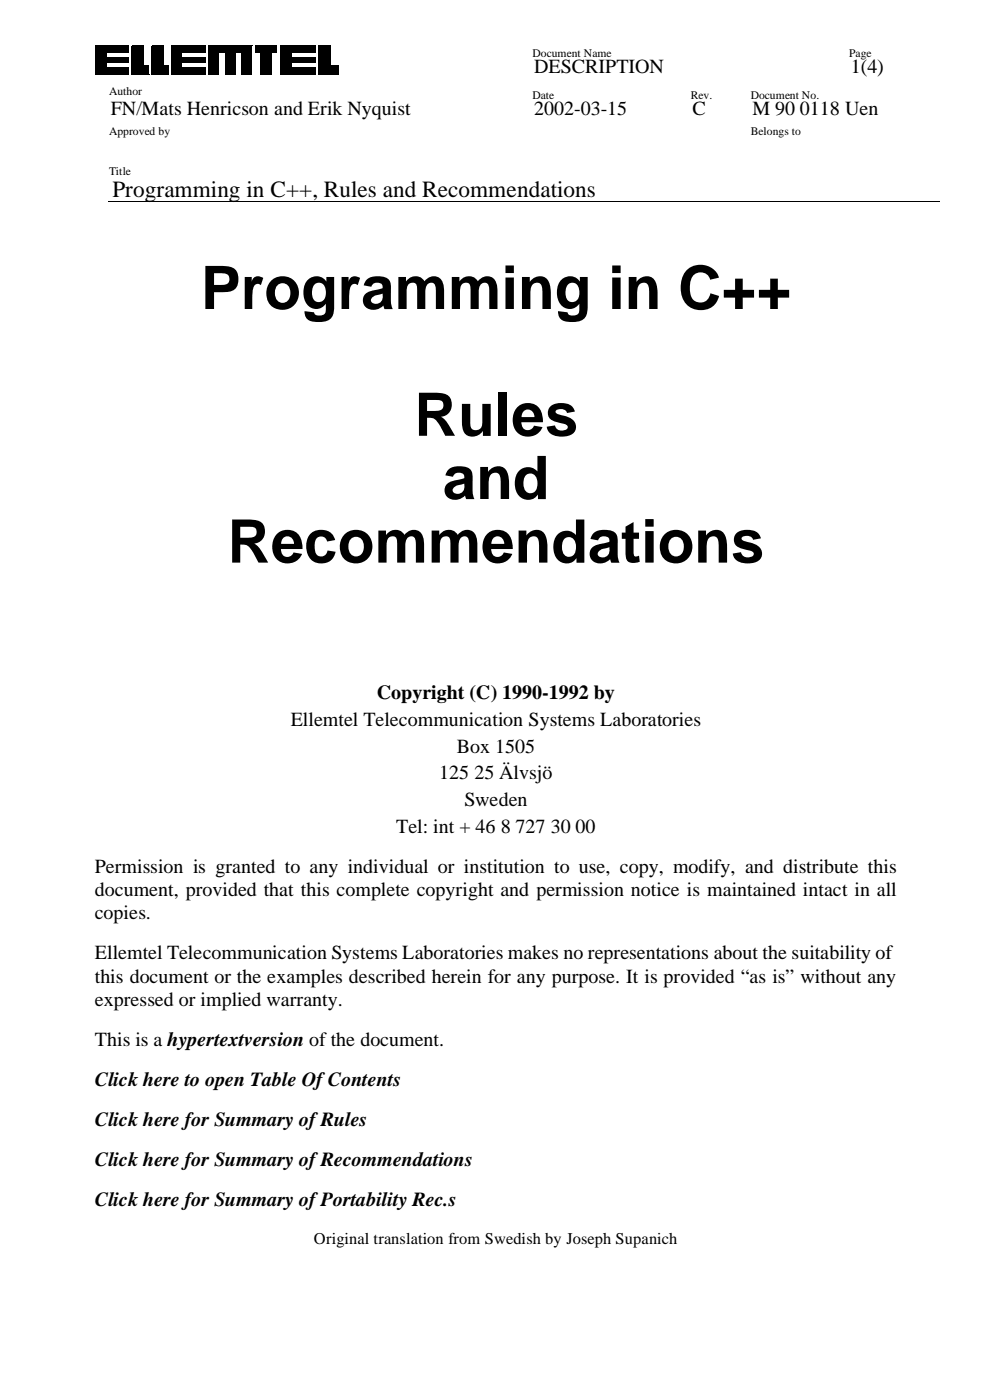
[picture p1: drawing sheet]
<svg xmlns="http://www.w3.org/2000/svg" width="210mm" height="296mm" viewBox="0 0 210 296" stroke-linecap="round" stroke-linejoin="round" font-family="sans-serif">
<defs><g id="words">
<g font-size="12.7">
<text x="42.5" y="65.4">Programming in C++</text>
<text x="87.7" y="92.2">Rules</text>
<text x="93.7" y="105.6">and</text>
<text x="48.2" y="119.1">Recommendations</text>
</g>
<text font-size="4.9" x="23.8" y="41.8">Programming in C++, Rules and Recommendations</text>
<g font-size="4.2">
<text x="113" y="15.5">DESCRIPTION</text>
<text x="180.1" y="15.5">1(4)</text>
<text x="23.5" y="24.4">FN/Mats Henricson and Erik Nyquist</text>
<text x="113" y="24.4">2002-03-15</text>
<text x="146.6" y="24.4">C</text>
<text x="159.3" y="24.4">M 90 0118 Uen</text>
<text x="79.8" y="148">Copyright (C) 1990-1992 by</text>
<text x="61.6" y="153.6">Ellemtel Telecommunication Systems Laboratories</text>
<text x="96.7" y="159.3">Box 1505</text>
<text x="93" y="164.9">125 25 Älvsjö</text>
<text x="98.3" y="170.6">Sweden</text>
<text x="83.8" y="176.2">Tel: int + 46 8 727 30 00</text>
<text x="20.1" y="184.7">Permission is granted to any individual or institution to use, copy, modify, and distribute this</text>
<text x="20.1" y="189.6">document, provided that this complete copyright and permission notice is maintained intact in all</text>
<text x="20.1" y="194.5">copies.</text>
<text x="20.1" y="203">Ellemtel Telecommunication Systems Laboratories makes no representations about the suitability of</text>
<text x="20.1" y="208">this document or the examples described herein for any purpose. It is provided “as is” without any</text>
<text x="20.1" y="212.9">expressed or implied warranty.</text>
<text x="20.1" y="221.4">This is a hypertextversion of the document.</text>
<text x="20.1" y="229.8">Click here to open Table Of Contents</text>
<text x="20.1" y="238.3">Click here for Summary of Rules</text>
<text x="20.1" y="246.8">Click here for Summary of Recommendations</text>
<text x="20.1" y="255.2">Click here for Summary of Portability Rec.s</text>
</g>
<text font-size="3.5" x="66.5" y="263.3">Original translation from Swedish by Joseph Supanich</text>
<g font-size="2.5">
<text x="112.7" y="12.1">Document Name</text>
<text x="179.7" y="12.1">Page</text>
<text x="23.1" y="20.2">Author</text>
<text x="112.7" y="20.9">Date</text>
<text x="146.2" y="20.9">Rev.</text>
<text x="158.9" y="20.9">Document No.</text>
<text x="23.1" y="28.7">Approved by</text>
<text x="158.9" y="28.7">Belongs to</text>
<text x="23.1" y="37.1">Title</text>
</g>
</g></defs>
<g fill="#000">
<path d="M20.2 9.7h7.1v1.4h-4.7v1h4.7v1.2h-4.7v1h4.7v1.4h-7.1z" fill-rule="evenodd"/>
<path d="M22.5 11.1h.2v1.1h-.2z" fill-rule="evenodd"/>
<path d="M22.5 13.3h.2v1.1h-.2z" fill-rule="evenodd"/>
<path d="M27.2 9.7h.1v1.5h-.1z" fill-rule="evenodd"/>
<path d="M27.2 12.1h.1v1.2h-.1z" fill-rule="evenodd"/>
<path d="M27.2 14.3h.1v1.5h-.1z" fill-rule="evenodd"/>
<path d="M27.9 9.7h2.5v4.2h1.1v1.8h-3.6z" fill-rule="evenodd"/>
<path d="M30.3 13.8h1.2v.2h-1.2z" fill-rule="evenodd"/>
<path d="M31.4 13.8h.2v1.9h-.2z" fill-rule="evenodd"/>
<path d="M32.2 9.7h2.4v4.2h1v1.8h-3.4z" fill-rule="evenodd"/>
<path d="M34.5 13.8h1.1v.2h-1.1z" fill-rule="evenodd"/>
<path d="M35.6 13.8h.1v1.9h-.1z" fill-rule="evenodd"/>
<path d="M36.4 9.7h7v1.4h-4.9v1h4.9v1.2h-4.9v1h4.9v1.4h-7z" fill-rule="evenodd"/>
<path d="M38.4 11.1h.2v1.1h-.2z" fill-rule="evenodd"/>
<path d="M38.4 13.3h.2v1.1h-.2z" fill-rule="evenodd"/>
<path d="M43.3 9.7h.2v1.5h-.2z" fill-rule="evenodd"/>
<path d="M43.3 12.1h.2v1.2h-.2z" fill-rule="evenodd"/>
<path d="M43.3 14.3h.2v1.5h-.2z" fill-rule="evenodd"/>
<path d="M44.2 9.7h9.1v6h-2.1v-4.6h-1.4v4.6h-2.1v-4.6h-1.4v4.6h-2.1z" fill-rule="evenodd"/>
<path d="M46.2 11h1.5v.2h-1.5z" fill-rule="evenodd"/>
<path d="M49.7 11h1.5v.2h-1.5z" fill-rule="evenodd"/>
<path d="M53.9 11h1.2v.2h-1.2z" fill-rule="evenodd"/>
<path d="M53.9 9.6h.2v1.5h-.2z" fill-rule="evenodd"/>
<path d="M54 9.7h4.6v1.4h-1v4.6h-2.5v-4.6h-1.1z" fill-rule="evenodd"/>
<path d="M57.5 11h1.1v.2h-1.1z" fill-rule="evenodd"/>
<path d="M58.5 9.7h.2v1.5h-.2z" fill-rule="evenodd"/>
<path d="M59.4 9.7h7.3v1.4h-4.9v1h4.9v1.2h-4.9v1h4.9v1.4h-7.3z" fill-rule="evenodd"/>
<path d="M61.7 11.1h.2v1.1h-.2z" fill-rule="evenodd"/>
<path d="M61.7 13.3h.2v1.1h-.2z" fill-rule="evenodd"/>
<path d="M66.6 9.7h.2v1.5h-.2z" fill-rule="evenodd"/>
<path d="M66.6 12.1h.2v1.2h-.2z" fill-rule="evenodd"/>
<path d="M66.6 14.3h.2v1.5h-.2z" fill-rule="evenodd"/>
<path d="M67.5 9.7h2.4v4.2h1.8v1.8h-4.2z" fill-rule="evenodd"/>
<path d="M69.8 13.8h1.9v.2h-1.9z" fill-rule="evenodd"/>
<path d="M71.6 13.8h.2v1.9h-.2z" fill-rule="evenodd"/>
</g>
<g fill="none" stroke="#000" stroke-width=".21">
<path d="M20.1 15.7h7.2M20.2 9.7h7.1M20.2 9.6v6.1M22.5 11.1h4.8M22.5 13.3h4.8M22.6 12.1h4.7M22.6 14.3h4.7M27.9 9.7h2.5M27.9 15.7h3.7M27.9 9.7v6.1M30.4 9.6v4.3M32.1 9.7h2.5"/>
<path d="M32.2 15.7h3.5M32.2 9.7v6.1M34.6 9.6v4.3M36.3 15.7h7.1M36.4 9.7h7.1M36.4 9.6v6.1M38.4 11.1h5M38.4 13.3h5M38.5 12.1h5M38.5 14.3h5M44.1 15.7h2.2M44.2 9.7h9.2"/>
<path d="M44.2 9.6v6.1M46.3 11.1v4.7M47.6 15.7h2.2M47.7 11v4.7M49.8 11.1v4.7M51.1 15.7h2.2M51.2 11v4.7M53.3 9.7v6.1M54 9.7h4.7M55 15.7h2.6M55.1 11v4.7M57.6 11.1v4.7"/>
<path d="M59.3 15.7h7.4M59.4 9.6v6.1M59.4 9.7h7.4M61.7 11.1h5M61.7 13.3h5M61.8 12.1h5M61.8 14.3h5M67.4 9.7h2.5M67.5 9.7v6.1M67.5 15.7h4.3M69.9 9.6v4.3"/>
</g>
<g fill="#fff">
<path d="M20.1 56.9h169.7v212.8h-169.7z" fill-rule="evenodd"/>
<path d="M23.5 21.5h81.1v4.3h-81.1z" fill-rule="evenodd"/>
<path d="M23.5 30h81.1v4.2h-81.1z" fill-rule="evenodd"/>
</g>
<g fill="#000">
<path d="M23 42.6l.1 .2z" fill-rule="evenodd"/>
<path d="M198.8 42.6l.1 .2z" fill-rule="evenodd"/>
</g>
<path d="M23.1 42.7h175.7" fill="none" stroke="#000" stroke-width=".21"/>
<path d="M159.3 30h27.1v4.2h-27.1z" fill-rule="evenodd" fill="#fff"/>
<use href="#words"/>
</svg>
